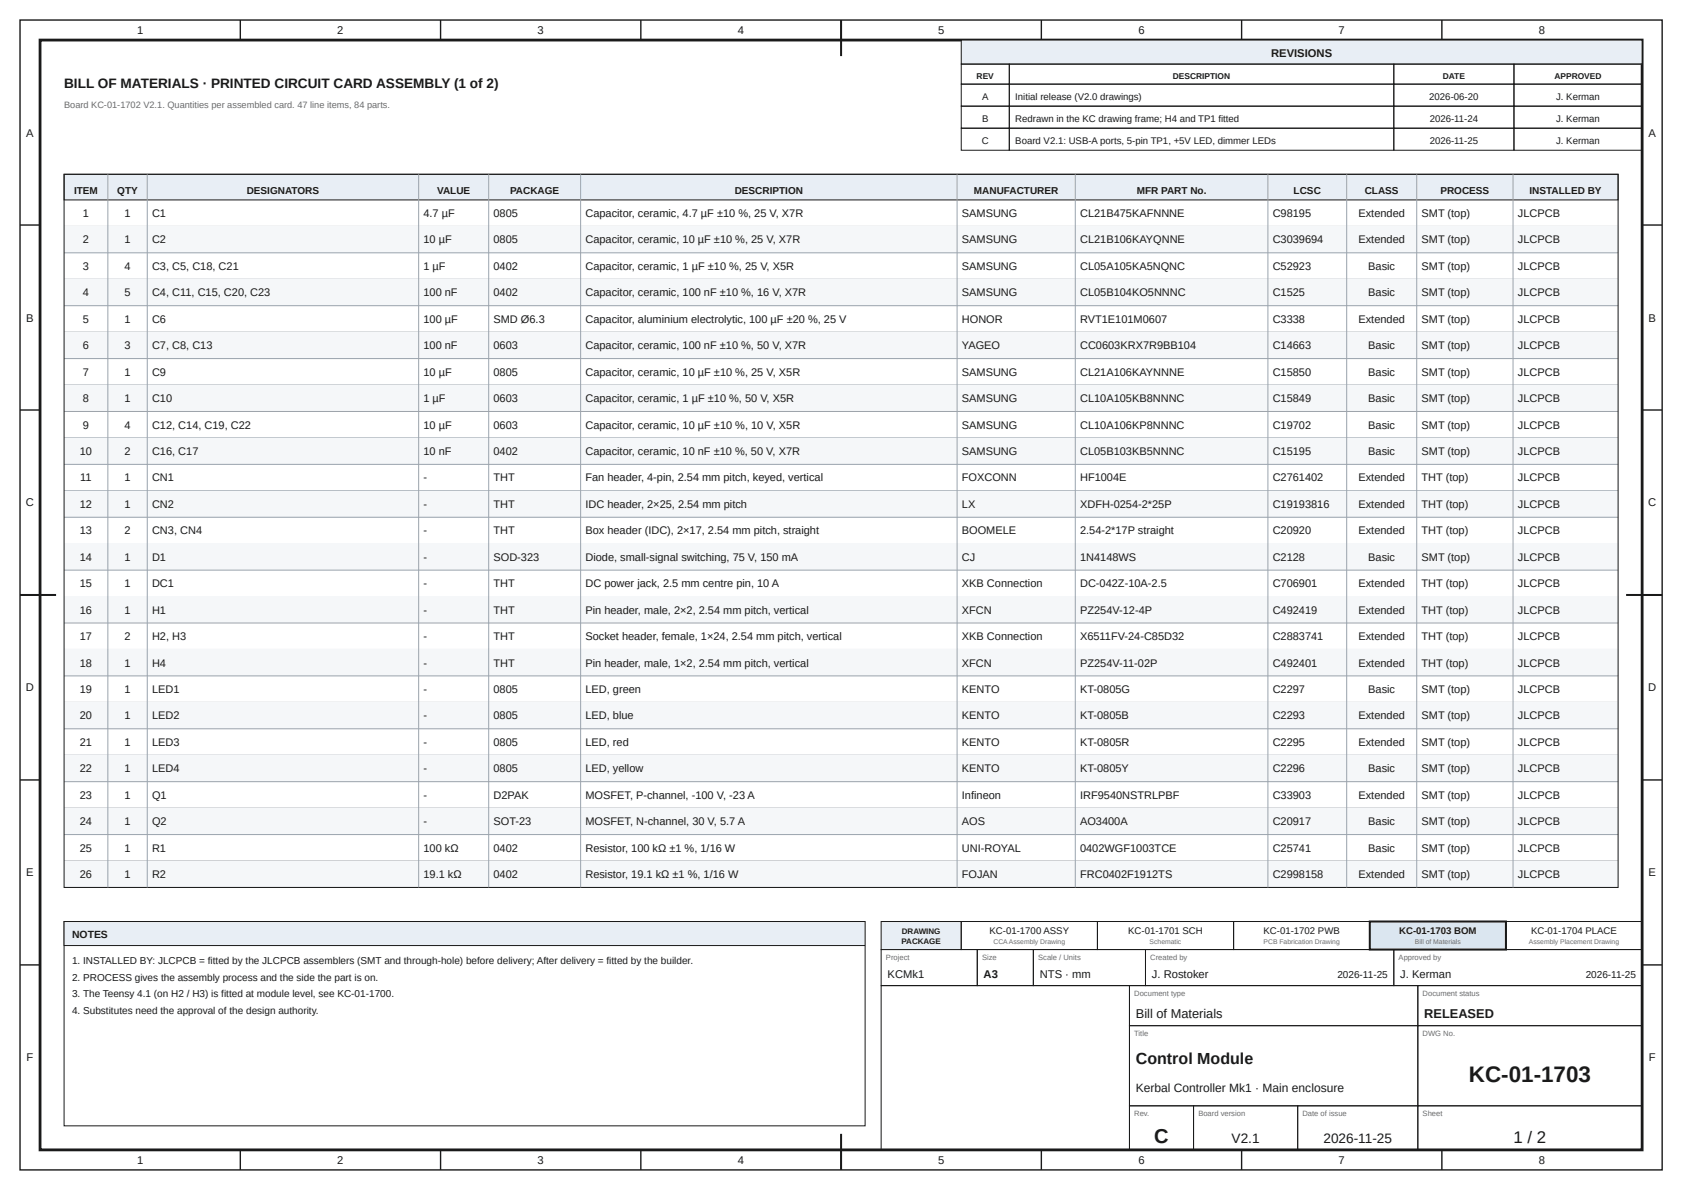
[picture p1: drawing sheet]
<svg xmlns="http://www.w3.org/2000/svg" width="420mm" height="297mm" viewBox="0 0 420 297" stroke-linecap="round" stroke-linejoin="round" font-family="sans-serif">
<defs><g id="words">
<text font-size="5.6" fill="#1a1a1a" x="366.7" y="270">KC-01-1703</text>
<text font-size="5" fill="#1a1a1a" x="288.2" y="285.2">C</text>
<text font-size="4.2" fill="#1a1a1a" x="377.9" y="285.2">1 / 2</text>
<text font-size="4" fill="#1a1a1a" x="283.6" y="265.5">Control Module</text>
<g font-size="3.4" fill="#1a1a1a">
<text x="16" y="22">BILL OF MATERIALS · PRINTED CIRCUIT CARD ASSEMBLY (1 of 2)</text>
<text x="307.5" y="285.2">V2.1</text>
<text x="330.4" y="285.2">2026-11-25</text>
</g>
<g font-size="3.2" fill="#1a1a1a">
<text x="283.6" y="254.2">Bill of Materials</text>
<text x="355.6" y="254.2">RELEASED</text>
</g>
<text font-size="3" fill="#1a1a1a" x="283.6" y="272.5">Kerbal Controller Mk1 · Main enclosure</text>
<g font-size="2.8" fill="#1a1a1a">
<text x="34.2" y="8.6">1</text>
<text x="84.2" y="8.6">2</text>
<text x="134.2" y="8.6">3</text>
<text x="184.2" y="8.6">4</text>
<text x="234.2" y="8.6">5</text>
<text x="284.2" y="8.6">6</text>
<text x="334.2" y="8.6">7</text>
<text x="384.2" y="8.6">8</text>
<text x="317.4" y="14.3">REVISIONS</text>
<text x="6.6" y="34.1">A</text>
<text x="411.6" y="34.1">A</text>
<text x="6.6" y="80.2">B</text>
<text x="411.6" y="80.2">B</text>
<text x="6.5" y="126.4">C</text>
<text x="411.5" y="126.4">C</text>
<text x="6.5" y="172.6">D</text>
<text x="411.5" y="172.6">D</text>
<text x="6.6" y="218.7">E</text>
<text x="411.6" y="218.7">E</text>
<text x="221.6" y="244.2">KCMk1</text>
<text x="245.6" y="244.2">A3</text>
<text x="259.6" y="244.2">NTS · mm</text>
<text x="287.6" y="244.2">J. Rostoker</text>
<text x="349.6" y="244.2">J. Kerman</text>
<text x="6.6" y="264.9">F</text>
<text x="411.6" y="264.9">F</text>
<text x="34.2" y="290.6">1</text>
<text x="84.2" y="290.6">2</text>
<text x="134.2" y="290.6">3</text>
<text x="184.2" y="290.6">4</text>
<text x="234.2" y="290.6">5</text>
<text x="284.2" y="290.6">6</text>
<text x="334.2" y="290.6">7</text>
<text x="384.2" y="290.6">8</text>
</g>
<g font-size="2.7" fill="#1a1a1a">
<text x="20.7" y="54.2">1</text>
<text x="31.1" y="54.2">1</text>
<text x="38" y="54.2">C1</text>
<text x="105.7" y="54.2">4.7 µF</text>
<text x="123.2" y="54.2">0805</text>
<text x="146.2" y="54.2">Capacitor, ceramic, 4.7 µF ±10 %, 25 V, X7R</text>
<text x="240.2" y="54.2">SAMSUNG</text>
<text x="269.7" y="54.2">CL21B475KAFNNNE</text>
<text x="317.8" y="54.2">C98195</text>
<text x="339.2" y="54.2">Extended</text>
<text x="354.9" y="54.2">SMT (top)</text>
<text x="379" y="54.2">JLCPCB</text>
<text x="20.7" y="60.8">2</text>
<text x="31.1" y="60.8">1</text>
<text x="38" y="60.8">C2</text>
<text x="105.7" y="60.8">10 µF</text>
<text x="123.2" y="60.8">0805</text>
<text x="146.2" y="60.8">Capacitor, ceramic, 10 µF ±10 %, 25 V, X7R</text>
<text x="240.2" y="60.8">SAMSUNG</text>
<text x="269.7" y="60.8">CL21B106KAYQNNE</text>
<text x="317.8" y="60.8">C3039694</text>
<text x="339.2" y="60.8">Extended</text>
<text x="354.9" y="60.8">SMT (top)</text>
<text x="379" y="60.8">JLCPCB</text>
<text x="20.7" y="67.4">3</text>
<text x="31.1" y="67.4">4</text>
<text x="38" y="67.4">C3, C5, C18, C21</text>
<text x="105.7" y="67.4">1 µF</text>
<text x="123.2" y="67.4">0402</text>
<text x="146.2" y="67.4">Capacitor, ceramic, 1 µF ±10 %, 25 V, X5R</text>
<text x="240.2" y="67.4">SAMSUNG</text>
<text x="269.7" y="67.4">CL05A105KA5NQNC</text>
<text x="317.8" y="67.4">C52923</text>
<text x="341.6" y="67.4">Basic</text>
<text x="354.9" y="67.4">SMT (top)</text>
<text x="379" y="67.4">JLCPCB</text>
<text x="20.7" y="74">4</text>
<text x="31.1" y="74">5</text>
<text x="38" y="74">C4, C11, C15, C20, C23</text>
<text x="105.7" y="74">100 nF</text>
<text x="123.2" y="74">0402</text>
<text x="146.2" y="74">Capacitor, ceramic, 100 nF ±10 %, 16 V, X7R</text>
<text x="240.2" y="74">SAMSUNG</text>
<text x="269.7" y="74">CL05B104KO5NNNC</text>
<text x="317.8" y="74">C1525</text>
<text x="341.6" y="74">Basic</text>
<text x="354.9" y="74">SMT (top)</text>
<text x="379" y="74">JLCPCB</text>
<text x="20.7" y="80.6">5</text>
<text x="31.1" y="80.6">1</text>
<text x="38" y="80.6">C6</text>
<text x="105.7" y="80.6">100 µF</text>
<text x="123.2" y="80.6">SMD Ø6.3</text>
<text x="146.2" y="80.6">Capacitor, aluminium electrolytic, 100 µF ±20 %, 25 V</text>
<text x="240.2" y="80.6">HONOR</text>
<text x="269.7" y="80.6">RVT1E101M0607</text>
<text x="317.8" y="80.6">C3338</text>
<text x="339.2" y="80.6">Extended</text>
<text x="354.9" y="80.6">SMT (top)</text>
<text x="379" y="80.6">JLCPCB</text>
<text x="20.7" y="87.2">6</text>
<text x="31.1" y="87.2">3</text>
<text x="38" y="87.2">C7, C8, C13</text>
<text x="105.7" y="87.2">100 nF</text>
<text x="123.2" y="87.2">0603</text>
<text x="146.2" y="87.2">Capacitor, ceramic, 100 nF ±10 %, 50 V, X7R</text>
<text x="240.2" y="87.2">YAGEO</text>
<text x="269.7" y="87.2">CC0603KRX7R9BB104</text>
<text x="317.8" y="87.2">C14663</text>
<text x="341.6" y="87.2">Basic</text>
<text x="354.9" y="87.2">SMT (top)</text>
<text x="379" y="87.2">JLCPCB</text>
<text x="20.7" y="93.8">7</text>
<text x="31.1" y="93.8">1</text>
<text x="38" y="93.8">C9</text>
<text x="105.7" y="93.8">10 µF</text>
<text x="123.2" y="93.8">0805</text>
<text x="146.2" y="93.8">Capacitor, ceramic, 10 µF ±10 %, 25 V, X5R</text>
<text x="240.2" y="93.8">SAMSUNG</text>
<text x="269.7" y="93.8">CL21A106KAYNNNE</text>
<text x="317.8" y="93.8">C15850</text>
<text x="341.6" y="93.8">Basic</text>
<text x="354.9" y="93.8">SMT (top)</text>
<text x="379" y="93.8">JLCPCB</text>
<text x="20.7" y="100.4">8</text>
<text x="31.1" y="100.4">1</text>
<text x="38" y="100.4">C10</text>
<text x="105.7" y="100.4">1 µF</text>
<text x="123.2" y="100.4">0603</text>
<text x="146.2" y="100.4">Capacitor, ceramic, 1 µF ±10 %, 50 V, X5R</text>
<text x="240.2" y="100.4">SAMSUNG</text>
<text x="269.7" y="100.4">CL10A105KB8NNNC</text>
<text x="317.8" y="100.4">C15849</text>
<text x="341.6" y="100.4">Basic</text>
<text x="354.9" y="100.4">SMT (top)</text>
<text x="379" y="100.4">JLCPCB</text>
<text x="20.7" y="107">9</text>
<text x="31.1" y="107">4</text>
<text x="38" y="107">C12, C14, C19, C22</text>
<text x="105.7" y="107">10 µF</text>
<text x="123.2" y="107">0603</text>
<text x="146.2" y="107">Capacitor, ceramic, 10 µF ±10 %, 10 V, X5R</text>
<text x="240.2" y="107">SAMSUNG</text>
<text x="269.7" y="107">CL10A106KP8NNNC</text>
<text x="317.8" y="107">C19702</text>
<text x="341.6" y="107">Basic</text>
<text x="354.9" y="107">SMT (top)</text>
<text x="379" y="107">JLCPCB</text>
<text x="19.9" y="113.6">10</text>
<text x="31.1" y="113.6">2</text>
<text x="38" y="113.6">C16, C17</text>
<text x="105.7" y="113.6">10 nF</text>
<text x="123.2" y="113.6">0402</text>
<text x="146.2" y="113.6">Capacitor, ceramic, 10 nF ±10 %, 50 V, X7R</text>
<text x="240.2" y="113.6">SAMSUNG</text>
<text x="269.7" y="113.6">CL05B103KB5NNNC</text>
<text x="317.8" y="113.6">C15195</text>
<text x="341.6" y="113.6">Basic</text>
<text x="354.9" y="113.6">SMT (top)</text>
<text x="379" y="113.6">JLCPCB</text>
<text x="20" y="120.2">11</text>
<text x="31.1" y="120.2">1</text>
<text x="38" y="120.2">CN1</text>
<text x="105.7" y="120.2">-</text>
<text x="123.2" y="120.2">THT</text>
<text x="146.2" y="120.2">Fan header, 4-pin, 2.54 mm pitch, keyed, vertical</text>
<text x="240.2" y="120.2">FOXCONN</text>
<text x="269.7" y="120.2">HF1004E</text>
<text x="317.8" y="120.2">C2761402</text>
<text x="339.2" y="120.2">Extended</text>
<text x="354.9" y="120.2">THT (top)</text>
<text x="379" y="120.2">JLCPCB</text>
<text x="19.9" y="126.8">12</text>
<text x="31.1" y="126.8">1</text>
<text x="38" y="126.8">CN2</text>
<text x="105.7" y="126.8">-</text>
<text x="123.2" y="126.8">THT</text>
<text x="146.2" y="126.8">IDC header, 2×25, 2.54 mm pitch</text>
<text x="240.2" y="126.8">LX</text>
<text x="269.7" y="126.8">XDFH-0254-2*25P</text>
<text x="317.8" y="126.8">C19193816</text>
<text x="339.2" y="126.8">Extended</text>
<text x="354.9" y="126.8">THT (top)</text>
<text x="379" y="126.8">JLCPCB</text>
<text x="19.9" y="133.4">13</text>
<text x="31.1" y="133.4">2</text>
<text x="38" y="133.4">CN3, CN4</text>
<text x="105.7" y="133.4">-</text>
<text x="123.2" y="133.4">THT</text>
<text x="146.2" y="133.4">Box header (IDC), 2×17, 2.54 mm pitch, straight</text>
<text x="240.2" y="133.4">BOOMELE</text>
<text x="269.7" y="133.4">2.54-2*17P straight</text>
<text x="317.8" y="133.4">C20920</text>
<text x="339.2" y="133.4">Extended</text>
<text x="354.9" y="133.4">THT (top)</text>
<text x="379" y="133.4">JLCPCB</text>
<text x="19.9" y="140">14</text>
<text x="31.1" y="140">1</text>
<text x="38" y="140">D1</text>
<text x="105.7" y="140">-</text>
<text x="123.2" y="140">SOD-323</text>
<text x="146.2" y="140">Diode, small-signal switching, 75 V, 150 mA</text>
<text x="240.2" y="140">CJ</text>
<text x="269.7" y="140">1N4148WS</text>
<text x="317.8" y="140">C2128</text>
<text x="341.6" y="140">Basic</text>
<text x="354.9" y="140">SMT (top)</text>
<text x="379" y="140">JLCPCB</text>
<text x="19.9" y="146.6">15</text>
<text x="31.1" y="146.6">1</text>
<text x="38" y="146.6">DC1</text>
<text x="105.7" y="146.6">-</text>
<text x="123.2" y="146.6">THT</text>
<text x="146.2" y="146.6">DC power jack, 2.5 mm centre pin, 10 A</text>
<text x="240.2" y="146.6">XKB Connection</text>
<text x="269.7" y="146.6">DC-042Z-10A-2.5</text>
<text x="317.8" y="146.6">C706901</text>
<text x="339.2" y="146.6">Extended</text>
<text x="354.9" y="146.6">THT (top)</text>
<text x="379" y="146.6">JLCPCB</text>
<text x="19.9" y="153.2">16</text>
<text x="31.1" y="153.2">1</text>
<text x="38" y="153.2">H1</text>
<text x="105.7" y="153.2">-</text>
<text x="123.2" y="153.2">THT</text>
<text x="146.2" y="153.2">Pin header, male, 2×2, 2.54 mm pitch, vertical</text>
<text x="240.2" y="153.2">XFCN</text>
<text x="269.7" y="153.2">PZ254V-12-4P</text>
<text x="317.8" y="153.2">C492419</text>
<text x="339.2" y="153.2">Extended</text>
<text x="354.9" y="153.2">THT (top)</text>
<text x="379" y="153.2">JLCPCB</text>
<text x="19.9" y="159.8">17</text>
<text x="31.1" y="159.8">2</text>
<text x="38" y="159.8">H2, H3</text>
<text x="105.7" y="159.8">-</text>
<text x="123.2" y="159.8">THT</text>
<text x="146.2" y="159.8">Socket header, female, 1×24, 2.54 mm pitch, vertical</text>
<text x="240.2" y="159.8">XKB Connection</text>
<text x="269.7" y="159.8">X6511FV-24-C85D32</text>
<text x="317.8" y="159.8">C2883741</text>
<text x="339.2" y="159.8">Extended</text>
<text x="354.9" y="159.8">THT (top)</text>
<text x="379" y="159.8">JLCPCB</text>
<text x="19.9" y="166.4">18</text>
<text x="31.1" y="166.4">1</text>
<text x="38" y="166.4">H4</text>
<text x="105.7" y="166.4">-</text>
<text x="123.2" y="166.4">THT</text>
<text x="146.2" y="166.4">Pin header, male, 1×2, 2.54 mm pitch, vertical</text>
<text x="240.2" y="166.4">XFCN</text>
<text x="269.7" y="166.4">PZ254V-11-02P</text>
<text x="317.8" y="166.4">C492401</text>
<text x="339.2" y="166.4">Extended</text>
<text x="354.9" y="166.4">THT (top)</text>
<text x="379" y="166.4">JLCPCB</text>
<text x="19.9" y="173">19</text>
<text x="31.1" y="173">1</text>
<text x="38" y="173">LED1</text>
<text x="105.7" y="173">-</text>
<text x="123.2" y="173">0805</text>
<text x="146.2" y="173">LED, green</text>
<text x="240.2" y="173">KENTO</text>
<text x="269.7" y="173">KT-0805G</text>
<text x="317.8" y="173">C2297</text>
<text x="341.6" y="173">Basic</text>
<text x="354.9" y="173">SMT (top)</text>
<text x="379" y="173">JLCPCB</text>
<text x="19.9" y="179.6">20</text>
<text x="31.1" y="179.6">1</text>
<text x="38" y="179.6">LED2</text>
<text x="105.7" y="179.6">-</text>
<text x="123.2" y="179.6">0805</text>
<text x="146.2" y="179.6">LED, blue</text>
<text x="240.2" y="179.6">KENTO</text>
<text x="269.7" y="179.6">KT-0805B</text>
<text x="317.8" y="179.6">C2293</text>
<text x="339.2" y="179.6">Extended</text>
<text x="354.9" y="179.6">SMT (top)</text>
<text x="379" y="179.6">JLCPCB</text>
<text x="19.9" y="186.2">21</text>
<text x="31.1" y="186.2">1</text>
<text x="38" y="186.2">LED3</text>
<text x="105.7" y="186.2">-</text>
<text x="123.2" y="186.2">0805</text>
<text x="146.2" y="186.2">LED, red</text>
<text x="240.2" y="186.2">KENTO</text>
<text x="269.7" y="186.2">KT-0805R</text>
<text x="317.8" y="186.2">C2295</text>
<text x="339.2" y="186.2">Extended</text>
<text x="354.9" y="186.2">SMT (top)</text>
<text x="379" y="186.2">JLCPCB</text>
<text x="19.9" y="192.8">22</text>
<text x="31.1" y="192.8">1</text>
<text x="38" y="192.8">LED4</text>
<text x="105.7" y="192.8">-</text>
<text x="123.2" y="192.8">0805</text>
<text x="146.2" y="192.8">LED, yellow</text>
<text x="240.2" y="192.8">KENTO</text>
<text x="269.7" y="192.8">KT-0805Y</text>
<text x="317.8" y="192.8">C2296</text>
<text x="341.6" y="192.8">Basic</text>
<text x="354.9" y="192.8">SMT (top)</text>
<text x="379" y="192.8">JLCPCB</text>
<text x="19.9" y="199.4">23</text>
<text x="31.1" y="199.4">1</text>
<text x="38" y="199.4">Q1</text>
<text x="105.7" y="199.4">-</text>
<text x="123.2" y="199.4">D2PAK</text>
<text x="146.2" y="199.4">MOSFET, P-channel, -100 V, -23 A</text>
<text x="240.2" y="199.4">Infineon</text>
<text x="269.7" y="199.4">IRF9540NSTRLPBF</text>
<text x="317.8" y="199.4">C33903</text>
<text x="339.2" y="199.4">Extended</text>
<text x="354.9" y="199.4">SMT (top)</text>
<text x="379" y="199.4">JLCPCB</text>
<text x="19.9" y="206">24</text>
<text x="31.1" y="206">1</text>
<text x="38" y="206">Q2</text>
<text x="105.7" y="206">-</text>
<text x="123.2" y="206">SOT-23</text>
<text x="146.2" y="206">MOSFET, N-channel, 30 V, 5.7 A</text>
<text x="240.2" y="206">AOS</text>
<text x="269.7" y="206">AO3400A</text>
<text x="317.8" y="206">C20917</text>
<text x="341.6" y="206">Basic</text>
<text x="354.9" y="206">SMT (top)</text>
<text x="379" y="206">JLCPCB</text>
<text x="19.9" y="212.6">25</text>
<text x="31.1" y="212.6">1</text>
<text x="38" y="212.6">R1</text>
<text x="105.7" y="212.6">100 kΩ</text>
<text x="123.2" y="212.6">0402</text>
<text x="146.2" y="212.6">Resistor, 100 kΩ ±1 %, 1/16 W</text>
<text x="240.2" y="212.6">UNI-ROYAL</text>
<text x="269.7" y="212.6">0402WGF1003TCE</text>
<text x="317.8" y="212.6">C25741</text>
<text x="341.6" y="212.6">Basic</text>
<text x="354.9" y="212.6">SMT (top)</text>
<text x="379" y="212.6">JLCPCB</text>
<text x="19.9" y="219.2">26</text>
<text x="31.1" y="219.2">1</text>
<text x="38" y="219.2">R2</text>
<text x="105.7" y="219.2">19.1 kΩ</text>
<text x="123.2" y="219.2">0402</text>
<text x="146.2" y="219.2">Resistor, 19.1 kΩ ±1 %, 1/16 W</text>
<text x="240.2" y="219.2">FOJAN</text>
<text x="269.7" y="219.2">FRC0402F1912TS</text>
<text x="317.8" y="219.2">C2998158</text>
<text x="339.2" y="219.2">Extended</text>
<text x="354.9" y="219.2">SMT (top)</text>
<text x="379" y="219.2">JLCPCB</text>
</g>
<text font-size="2.6" fill="#1a1a1a" x="18" y="234.2">NOTES</text>
<g font-size="2.5" fill="#1a1a1a">
<text x="18.5" y="48.3">ITEM</text>
<text x="29.3" y="48.3">QTY</text>
<text x="61.6" y="48.3">DESIGNATORS</text>
<text x="109.1" y="48.3">VALUE</text>
<text x="127.3" y="48.3">PACKAGE</text>
<text x="183.4" y="48.3">DESCRIPTION</text>
<text x="243.2" y="48.3">MANUFACTURER</text>
<text x="283.8" y="48.3">MFR PART No.</text>
<text x="323" y="48.3">LCSC</text>
<text x="340.7" y="48.3">CLASS</text>
<text x="359.6" y="48.3">PROCESS</text>
<text x="381.9" y="48.3">INSTALLED BY</text>
<text x="18" y="240.5">1. INSTALLED BY: JLCPCB = fitted by the JLCPCB assemblers (SMT and through-hole) before delivery; After delivery = fitted by the builder.</text>
<text x="18" y="244.7">2. PROCESS gives the assembly process and the side the part is on.</text>
<text x="333.9" y="244.2">2026-11-25</text>
<text x="395.9" y="244.2">2026-11-25</text>
<text x="18" y="248.9">3. The Teensy 4.1 (on H2 / H3) is fitted at module level, see KC-01-1700.</text>
<text x="18" y="253.2">4. Substitutes need the approval of the design authority.</text>
</g>
<g font-size="2.4" fill="#1a1a1a">
<text x="245.2" y="24.9">A</text>
<text x="253.5" y="24.9">Initial release (V2.0 drawings)</text>
<text x="356.9" y="24.9">2026-06-20</text>
<text x="388.5" y="24.9">J. Kerman</text>
<text x="245.1" y="35.9">C</text>
<text x="245.2" y="30.4">B</text>
<text x="253.5" y="30.4">Redrawn in the KC drawing frame; H4 and TP1 fitted</text>
<text x="253.5" y="35.9">Board V2.1: USB-A ports, 5-pin TP1, +5V LED, dimmer LEDs</text>
<text x="357" y="30.4">2026-11-24</text>
<text x="357" y="35.9">2026-11-25</text>
<text x="388.5" y="30.4">J. Kerman</text>
<text x="388.5" y="35.9">J. Kerman</text>
<text x="247.1" y="233">KC-01-1700 ASSY</text>
<text x="281.7" y="233">KC-01-1701 SCH</text>
<text x="315.5" y="233">KC-01-1702 PWB</text>
<text x="349.3" y="233">KC-01-1703 BOM</text>
<text x="382.3" y="233">KC-01-1704 PLACE</text>
</g>
<text font-size="2.3" fill="#6b6b6b" x="16" y="27">Board KC-01-1702 V2.1. Quantities per assembled card. 47 line items, 84 parts.</text>
<g font-size="2.1" fill="#1a1a1a">
<text x="243.8" y="19.6">REV</text>
<text x="292.8" y="19.6">DESCRIPTION</text>
<text x="360.2" y="19.6">DATE</text>
<text x="388.1" y="19.6">APPROVED</text>
</g>
<g font-size="2" fill="#1a1a1a">
<text x="225.2" y="233">DRAWING</text>
<text x="225.1" y="235.6">PACKAGE</text>
</g>
<g font-size="1.9" fill="#6b6b6b">
<text x="221.2" y="239.6">Project</text>
<text x="245.2" y="239.6">Size</text>
<text x="259.2" y="239.6">Scale / Units</text>
<text x="287.2" y="239.6">Created by</text>
<text x="349.2" y="239.6">Approved by</text>
<text x="283.2" y="248.6">Document type</text>
<text x="355.2" y="248.6">Document status</text>
<text x="283.2" y="258.6">Title</text>
<text x="355.2" y="258.6">DWG No.</text>
<text x="283.2" y="278.6">Rev.</text>
<text x="299.2" y="278.6">Board version</text>
<text x="325.2" y="278.6">Date of issue</text>
<text x="355.2" y="278.6">Sheet</text>
</g>
<g font-size="1.7" fill="#6b6b6b">
<text x="248" y="235.7">CCAAssembly Drawing</text>
<text x="287" y="235.7">Schematic</text>
<text x="315.5" y="235.7">PCB Fabrication Drawing</text>
<text x="353.2" y="235.7">Bill of Materials</text>
<text x="381.7" y="235.7">Assembly Placement Drawing</text>
</g>
</g></defs>
<g fill="none" stroke="#1a1a1a" stroke-width=".35">
<path d="M5 5h410v287h-410zM60 5v5M110 5v5M160 5v5M210 5v5M260 5v5M310 5v5M360 5v5M5 56.2h5M410 56.2h5M5 102.3h5M410 102.3h5"/>
<path d="M5 148.5h5M410 148.5h5M5 194.7h5M410 194.7h5M5 240.8h5M410 240.8h5M60 287v5M110 287v5M160 287v5M210 287v5M260 287v5M310 287v5"/>
<path d="M360 287v5"/>
</g>
<path d="M10 10h400v277h-400z" fill="none" stroke="#1a1a1a" stroke-width=".7" stroke-linecap="butt"/>
<path d="M210 5v9M5 148.5h9M406 148.5h9M210 283v9" fill="none" stroke="#1a1a1a" stroke-width=".5"/>
<path d="M240 10h170v6h-170z" fill="#e8eef5"/>
<g fill="none" stroke="#1a1a1a" stroke-width=".25">
<path d="M240 10h170v6h-170zM240 16h12v5h-12zM252 16h96v5h-96zM348 16h30v5h-30zM378 16h32v5h-32zM240 21h12v5.5h-12zM240 26.5h12v5.5h-12zM240 32h12v5.5h-12zM252 21h96v5.5h-96zM252 26.5h96v5.5h-96zM252 32h96v5.5h-96zM348 21h30v5.5h-30z"/>
<path d="M348 26.5h30v5.5h-30zM348 32h30v5.5h-30zM378 21h32v5.5h-32zM378 26.5h32v5.5h-32zM378 32h32v5.5h-32zM220 237h24v9h-24zM244 237h14v9h-14zM258 237h28v9h-28zM286 237h62v9h-62zM348 237h62v9h-62zM220 246h62v41h-62zM282 246h72v10h-72z"/>
<path d="M282 256h72v20h-72zM354 246h56v10h-56zM354 256h56v20h-56zM282 276h16v11h-16zM298 276h26v11h-26zM324 276h30v11h-30zM354 276h56v11h-56z"/>
</g>
<path d="M220 230h20v7h-20z" fill="#e8eef5"/>
<path d="M220 230h20v7h-20zM240 230h34v7h-34zM274 230h34v7h-34zM308 230h34v7h-34z" fill="none" stroke="#1a1a1a" stroke-width=".25"/>
<path d="M342 230h34v7h-34z" fill="#d9e6f2"/>
<path d="M342 230h34v7h-34z" fill="none" stroke="#1a1a1a" stroke-width=".5"/>
<path d="M376 230h34v7h-34z" fill="none" stroke="#1a1a1a" stroke-width=".25"/>
<path d="M16 43.5h388v6.4h-388z" fill="#e8eef5"/>
<path d="M16 43.5h388v6.4h-388z" fill="none" stroke="#1a1a1a" stroke-width=".25"/>
<path d="M16 56.5h388" fill="none" stroke="#9aa3ad" stroke-width=".25"/>
<path d="M16 56.5h388v6.6h-388z" fill="#f5f7f9"/>
<path d="M16 63.1h388M16 69.7h388" fill="none" stroke="#9aa3ad" stroke-width=".25"/>
<path d="M16 69.7h388v6.6h-388z" fill="#f5f7f9"/>
<path d="M16 76.3h388M16 82.9h388" fill="none" stroke="#9aa3ad" stroke-width=".25"/>
<path d="M16 82.9h388v6.6h-388z" fill="#f5f7f9"/>
<path d="M16 89.5h388M16 96.1h388" fill="none" stroke="#9aa3ad" stroke-width=".25"/>
<path d="M16 96.1h388v6.6h-388z" fill="#f5f7f9"/>
<path d="M16 102.7h388M16 109.3h388" fill="none" stroke="#9aa3ad" stroke-width=".25"/>
<path d="M16 109.3h388v6.6h-388z" fill="#f5f7f9"/>
<path d="M16 115.9h388M16 122.5h388" fill="none" stroke="#9aa3ad" stroke-width=".25"/>
<path d="M16 122.5h388v6.6h-388z" fill="#f5f7f9"/>
<path d="M16 129.1h388M16 135.7h388" fill="none" stroke="#9aa3ad" stroke-width=".25"/>
<path d="M16 135.7h388v6.6h-388z" fill="#f5f7f9"/>
<path d="M16 142.3h388M16 148.9h388" fill="none" stroke="#9aa3ad" stroke-width=".25"/>
<path d="M16 148.9h388v6.6h-388z" fill="#f5f7f9"/>
<path d="M16 155.5h388M16 162.1h388" fill="none" stroke="#9aa3ad" stroke-width=".25"/>
<path d="M16 162.1h388v6.6h-388z" fill="#f5f7f9"/>
<path d="M16 168.7h388M16 175.3h388" fill="none" stroke="#9aa3ad" stroke-width=".25"/>
<path d="M16 175.3h388v6.6h-388z" fill="#f5f7f9"/>
<path d="M16 181.9h388M16 188.5h388" fill="none" stroke="#9aa3ad" stroke-width=".25"/>
<path d="M16 188.5h388v6.6h-388z" fill="#f5f7f9"/>
<path d="M16 195.1h388M16 201.7h388" fill="none" stroke="#9aa3ad" stroke-width=".25"/>
<path d="M16 201.7h388v6.6h-388z" fill="#f5f7f9"/>
<path d="M16 208.3h388M16 214.9h388" fill="none" stroke="#9aa3ad" stroke-width=".25"/>
<path d="M16 214.9h388v6.6h-388z" fill="#f5f7f9"/>
<path d="M26.9 43.5v178M36.8 43.5v178M104.5 43.5v178M122 43.5v178M145 43.5v178M239 43.5v178M268.5 43.5v178M316.6 43.5v178M336.2 43.5v178M353.7 43.5v178M377.8 43.5v178M16 221.5h388" fill="none" stroke="#9aa3ad" stroke-width=".25"/>
<path d="M16 43.5h388v178h-388zM16 230h200v51h-200z" fill="none" stroke="#1a1a1a" stroke-width=".25"/>
<path d="M16 230h200v6h-200z" fill="#e8eef5"/>
<path d="M16 230h200v6h-200z" fill="none" stroke="#1a1a1a" stroke-width=".25"/>
<use href="#words"/>
</svg>
